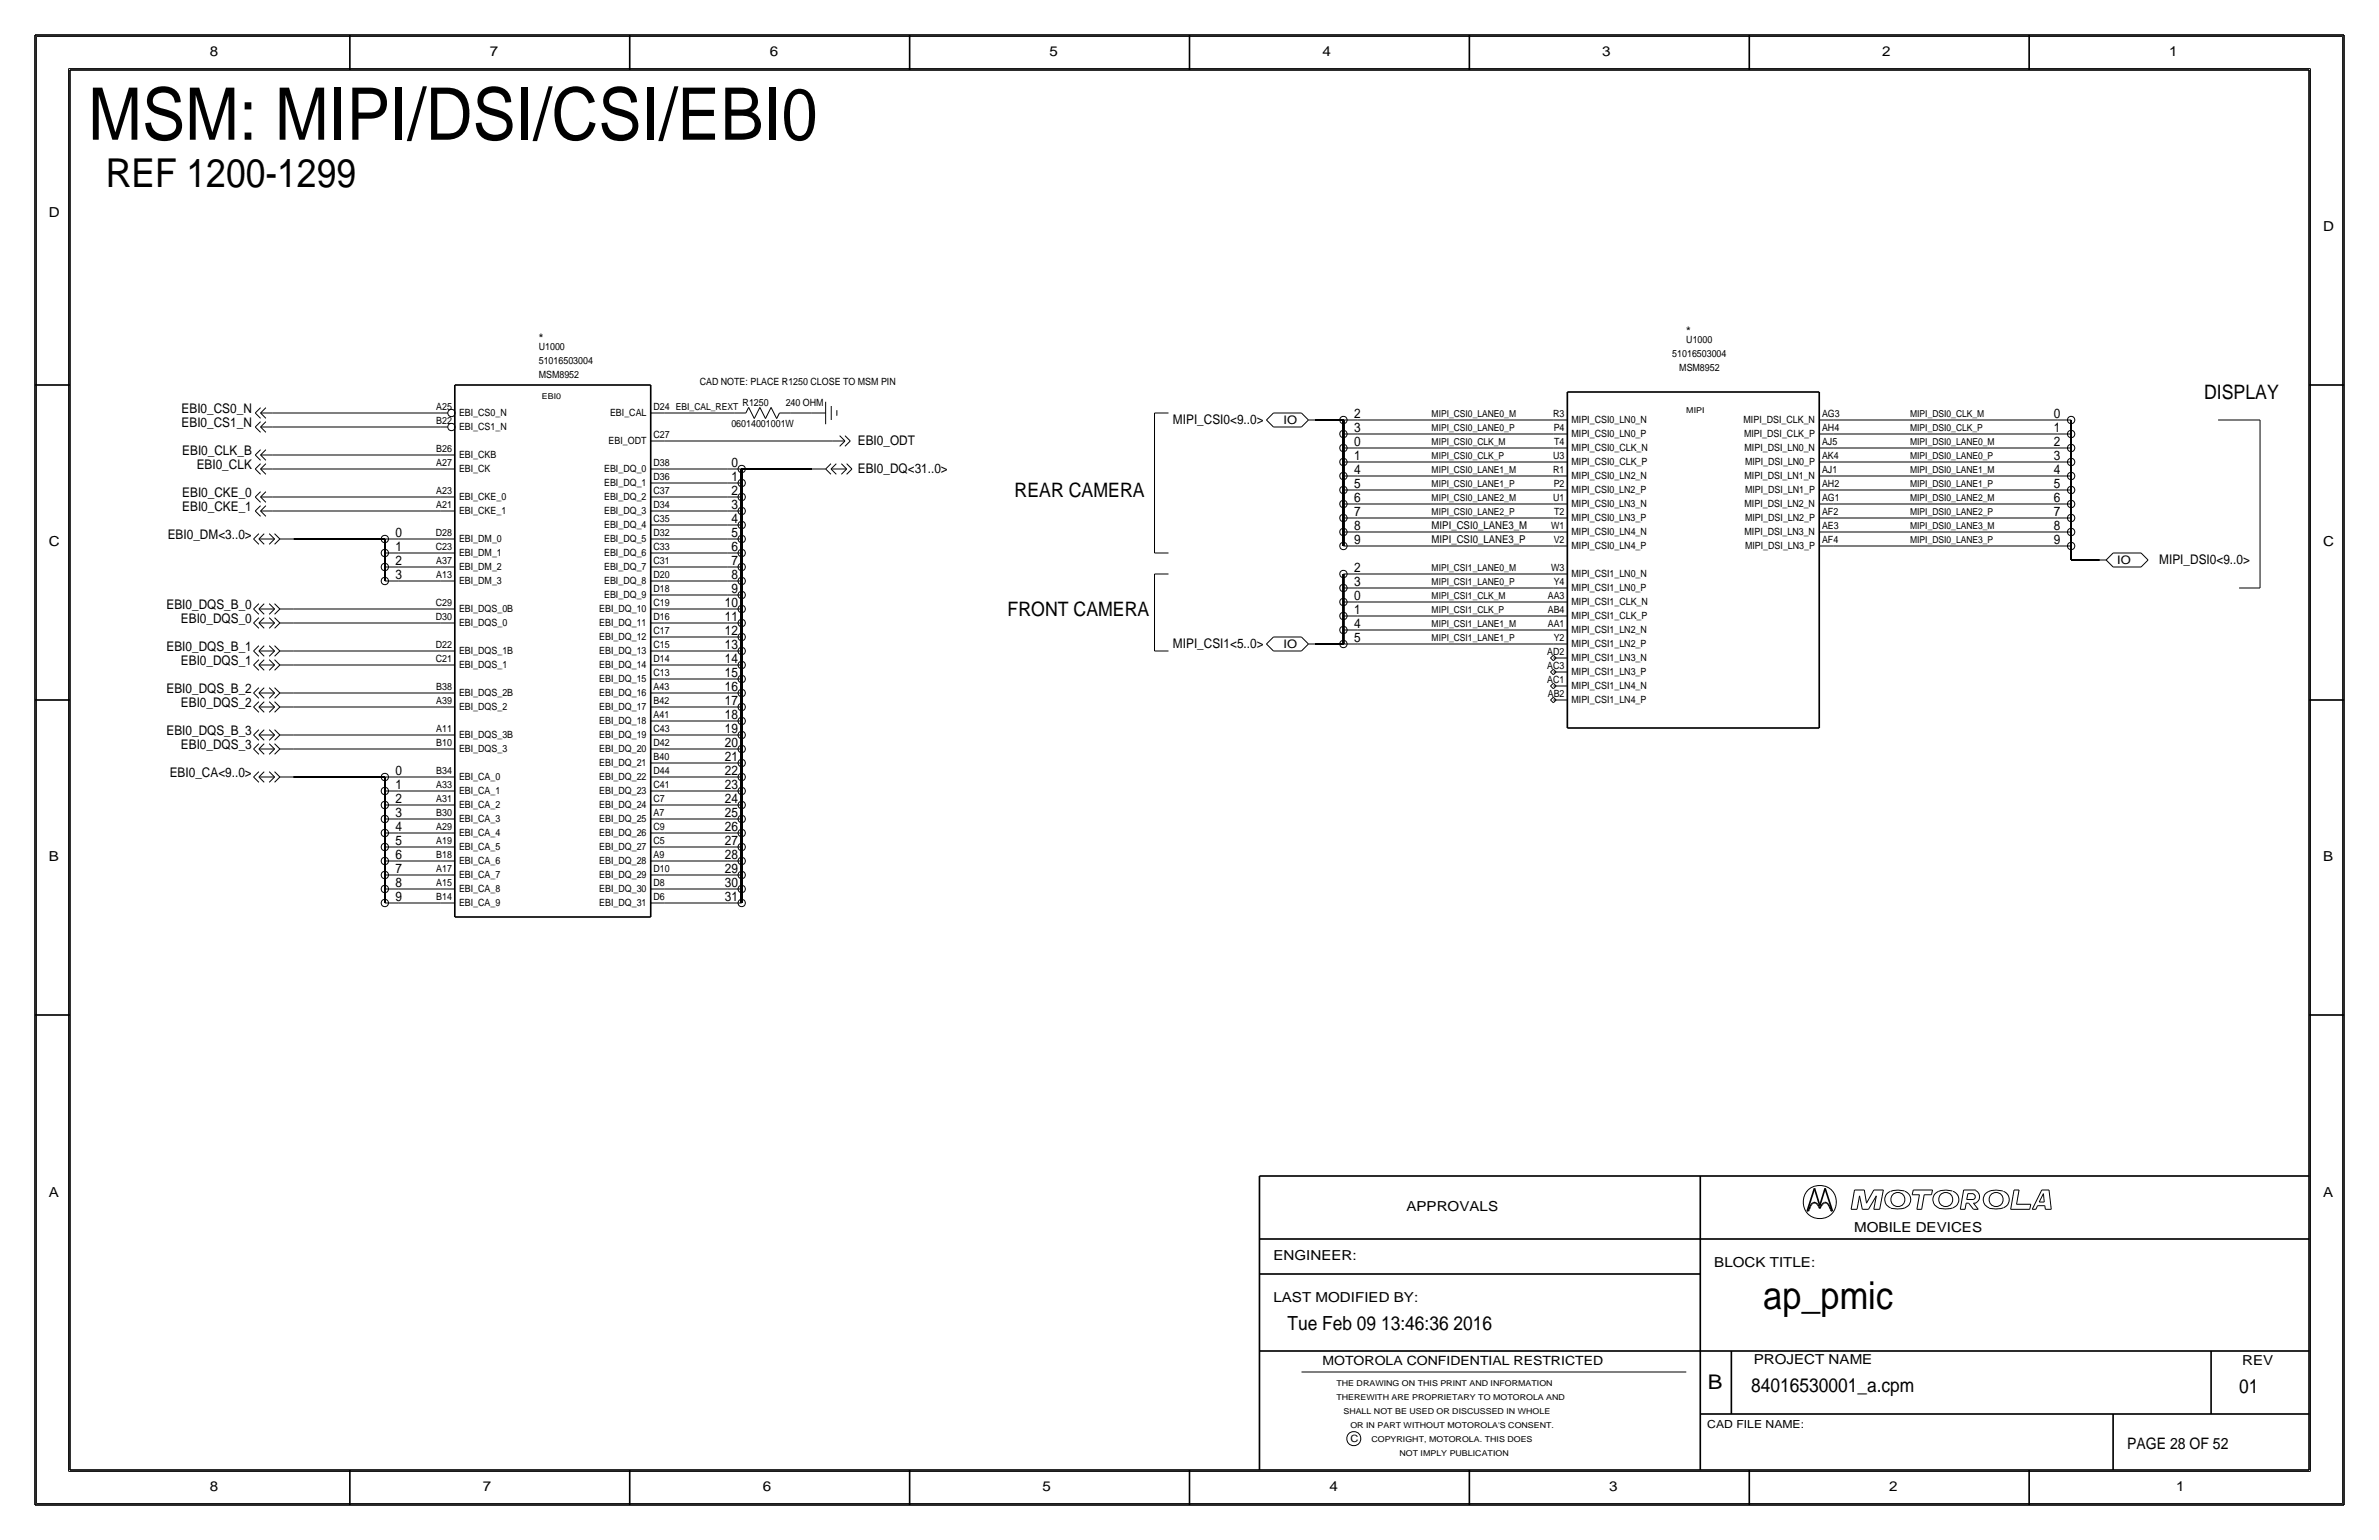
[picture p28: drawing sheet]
<svg xmlns="http://www.w3.org/2000/svg" width="432mm" height="279mm" viewBox="0 0 432 279" stroke-linecap="round" stroke-linejoin="round" font-family="sans-serif">
<defs><g id="words">
<text font-size="13.2" x="16" y="25.3">MSM: MIPI/DSI/CSI/EBI0</text>
<text font-size="7.2" x="19.2" y="34">REF 1200-1299</text>
<text font-size="7" x="320" y="237.5">ap_pmic</text>
<text font-size="3.7" x="310" y="252.1">B</text>
<g font-size="3.6">
<text x="400" y="72.4">DISPLAY</text>
<text x="184.2" y="90.2">REAR CAMERA</text>
<text x="182.9" y="111.8">FRONT CAMERA</text>
</g>
<g font-size="3.5">
<text x="233.7" y="241.3">Tue Feb 09 13:46:36 2016</text>
<text x="317.9" y="252.6">84016530001_a.cpm</text>
<text x="406.4" y="252.7">01</text>
</g>
<text font-size="2.9" x="386.1" y="262.9">PAGE 28 OF 52</text>
<g font-size="2.5">
<text x="38.1" y="10.2">8</text>
<text x="88.9" y="10.2">7</text>
<text x="139.7" y="10.2">6</text>
<text x="190.5" y="10.2">5</text>
<text x="240" y="10.2">4</text>
<text x="290.8" y="10.2">3</text>
<text x="341.6" y="10.2">2</text>
<text x="393.7" y="10.2">1</text>
<text x="8.9" y="39.4">D</text>
<text x="421.6" y="41.9">D</text>
<text x="8.9" y="99.1">C</text>
<text x="421.6" y="99.1">C</text>
<text x="8.9" y="156.2">B</text>
<text x="421.6" y="156.2">B</text>
<text x="8.9" y="217.2">A</text>
<text x="255.3" y="219.7">APPROVALS</text>
<text x="421.6" y="217.2">A</text>
<text x="336.5" y="223.5">MOBILE DEVICES</text>
<text x="231.1" y="228.6">ENGINEER:</text>
<text x="311.1" y="229.9">BLOCK TITLE:</text>
<text x="231.1" y="236.2">LAST MODIFIED BY:</text>
<text x="318.3" y="247.5">PROJECT NAME</text>
<text x="407" y="247.6">REV</text>
<text x="38.1" y="270.5">8</text>
<text x="87.6" y="270.5">7</text>
<text x="138.4" y="270.5">6</text>
<text x="189.2" y="270.5">5</text>
<text x="241.3" y="270.5">4</text>
<text x="292.1" y="270.5">3</text>
<text x="342.9" y="270.5">2</text>
<text x="395" y="270.5">1</text>
</g>
<g font-size="2.4">
<text x="97.8" y="62.2">*</text>
<text x="306.1" y="61">*</text>
<text x="33" y="77.5">EBI0_CS1_N</text>
<text x="33" y="74.9">EBI0_CS0_N</text>
<text x="212.9" y="77">MIPI_CSI0&lt;9..0&gt;</text>
<text x="245.8" y="75.8">2</text>
<text x="372.8" y="75.8">0</text>
<text x="33.1" y="82.6">EBI0_CLK_B</text>
<text x="155.7" y="80.8">EBI0_ODT</text>
<text x="245.8" y="83.4">1</text>
<text x="245.8" y="78.3">3</text>
<text x="245.8" y="80.9">0</text>
<text x="372.8" y="78.3">1</text>
<text x="372.8" y="80.9">2</text>
<text x="372.8" y="83.4">3</text>
<text x="35.7" y="85.1">EBI0_CLK</text>
<text x="132.8" y="89.8">2</text>
<text x="132.8" y="87.2">1</text>
<text x="132.8" y="84.7">0</text>
<text x="155.7" y="85.9">EBI0_DQ&lt;31..0&gt;</text>
<text x="245.8" y="88.5">5</text>
<text x="245.8" y="85.9">4</text>
<text x="372.8" y="86">4</text>
<text x="372.8" y="88.5">5</text>
<text x="33.1" y="90.2">EBI0_CKE_0</text>
<text x="33.1" y="92.7">EBI0_CKE_1</text>
<text x="132.8" y="94.8">4</text>
<text x="132.8" y="92.3">3</text>
<text x="245.8" y="93.6">7</text>
<text x="245.8" y="91">6</text>
<text x="372.8" y="93.6">7</text>
<text x="372.8" y="91">6</text>
<text x="30.5" y="97.8">EBI0_DM&lt;3..0&gt;</text>
<text x="71.8" y="97.4">0</text>
<text x="71.8" y="99.9">1</text>
<text x="132.8" y="99.9">6</text>
<text x="132.8" y="97.4">5</text>
<text x="245.8" y="96.1">8</text>
<text x="245.8" y="98.7">9</text>
<text x="372.8" y="96.1">8</text>
<text x="372.8" y="98.7">9</text>
<text x="71.8" y="105">3</text>
<text x="71.8" y="102.5">2</text>
<text x="132.8" y="107.5">9</text>
<text x="132.8" y="105">8</text>
<text x="132.8" y="102.5">7</text>
<text x="245.8" y="106.3">3</text>
<text x="245.8" y="103.7">2</text>
<text x="391.9" y="102.4">MIPI_DSI0&lt;9..0&gt;</text>
<text x="30.2" y="110.5">EBI0_DQS_B_0</text>
<text x="32.8" y="113">EBI0_DQS_0</text>
<text x="131.6" y="112.6">11</text>
<text x="131.6" y="110.1">10</text>
<text x="245.8" y="113.9">4</text>
<text x="245.8" y="111.4">1</text>
<text x="245.8" y="108.8">0</text>
<text x="30.2" y="118.1">EBI0_DQS_B_1</text>
<text x="131.6" y="117.7">13</text>
<text x="131.6" y="115.2">12</text>
<text x="212.9" y="117.6">MIPI_CSI1&lt;5..0&gt;</text>
<text x="245.8" y="116.4">5</text>
<text x="30.2" y="125.7">EBI0_DQS_B_2</text>
<text x="32.8" y="120.7">EBI0_DQS_1</text>
<text x="131.6" y="122.8">15</text>
<text x="131.6" y="125.3">16</text>
<text x="131.6" y="120.2">14</text>
<text x="32.8" y="128.3">EBI0_DQS_2</text>
<text x="131.6" y="130.4">18</text>
<text x="131.6" y="127.9">17</text>
<text x="30.2" y="133.3">EBI0_DQS_B_3</text>
<text x="32.8" y="135.9">EBI0_DQS_3</text>
<text x="131.6" y="135.5">20</text>
<text x="131.6" y="132.9">19</text>
<text x="30.8" y="141">EBI0_CA&lt;9..0&gt;</text>
<text x="71.8" y="143.1">1</text>
<text x="71.8" y="140.6">0</text>
<text x="131.6" y="143.1">23</text>
<text x="131.6" y="140.6">22</text>
<text x="131.6" y="138">21</text>
<text x="71.8" y="148.2">3</text>
<text x="71.8" y="145.6">2</text>
<text x="131.6" y="148.2">25</text>
<text x="131.6" y="145.6">24</text>
<text x="71.8" y="155.8">6</text>
<text x="71.8" y="153.3">5</text>
<text x="71.8" y="150.7">4</text>
<text x="131.6" y="155.8">28</text>
<text x="131.6" y="153.3">27</text>
<text x="131.6" y="150.7">26</text>
<text x="71.8" y="160.9">8</text>
<text x="71.8" y="158.3">7</text>
<text x="131.6" y="160.9">30</text>
<text x="131.6" y="158.3">29</text>
<text x="71.8" y="163.4">9</text>
<text x="131.6" y="163.4">31</text>
</g>
<text font-size="2.3" x="240" y="247.6">MOTOROLA CONFIDENTIAL RESTRICTED</text>
<g font-size="2.1">
<text x="233" y="76.9">IO</text>
<text x="384.3" y="102.3">IO</text>
<text x="233" y="117.6">IO</text>
</g>
<g font-size="2">
<text x="259.8" y="96">MIPI_CSI0_LANE3_M</text>
<text x="259.8" y="98.6">MIPI_CSI0_LANE3_P</text>
<text x="309.9" y="259.1">CAD FILE NAME:</text>
</g>
<g font-size="1.8">
<text x="97.8" y="63.5">U1000</text>
<text x="303.5" y="64.8">51016503004</text>
<text x="306.1" y="62.2">U1000</text>
<text x="97.8" y="66">51016503004</text>
<text x="97.8" y="68.6">MSM8952</text>
<text x="127" y="69.8">CAD NOTE: PLACE R1250 CLOSE TO MSM PIN</text>
<text x="304.8" y="67.3">MSM8952</text>
<text x="79.2" y="76.9">B22</text>
<text x="79.2" y="74.4">A25</text>
<text x="83.3" y="75.5">EBI_CS0_N</text>
<text x="110.7" y="75.5">EBI_CAL</text>
<text x="118.6" y="74.4">D24 EBI_CAL_REXT</text>
<text x="132.7" y="77.5">06014001001W</text>
<text x="134.8" y="73.7">R1250</text>
<text x="142.6" y="73.7">240 OHM</text>
<text x="281.9" y="75.7">R3</text>
<text x="285.2" y="76.8">MIPI_CSI0_LN0_N</text>
<text x="316.5" y="76.8">MIPI_DSI_CLK_N</text>
<text x="330.7" y="75.7">AG3</text>
<text x="79.2" y="82">B26</text>
<text x="83.3" y="83.2">EBI_CKB</text>
<text x="83.3" y="78.1">EBI_CS1_N</text>
<text x="110.5" y="80.6">EBI_ODT</text>
<text x="118.6" y="79.5">C27</text>
<text x="281.9" y="83.3">U3</text>
<text x="282" y="78.2">P4</text>
<text x="282.1" y="80.7">T4</text>
<text x="285.2" y="81.9">MIPI_CSI0_CLK_N</text>
<text x="285.2" y="79.4">MIPI_CSI0_LN0_P</text>
<text x="316.6" y="79.3">MIPI_DSI_CLK_P</text>
<text x="316.6" y="81.9">MIPI_DSI_LN0_N</text>
<text x="330.7" y="83.3">AK4</text>
<text x="330.7" y="80.7">AJ5</text>
<text x="330.7" y="78.2">AH4</text>
<text x="79.2" y="89.6">A23</text>
<text x="79.2" y="84.6">A27</text>
<text x="83.3" y="85.7">EBI_CK</text>
<text x="109.7" y="85.7">EBI_DQ_0</text>
<text x="109.7" y="88.2">EBI_DQ_1</text>
<text x="118.6" y="89.6">C37</text>
<text x="118.6" y="87.1">D36</text>
<text x="118.6" y="84.6">D38</text>
<text x="281.9" y="85.8">R1</text>
<text x="282" y="88.4">P2</text>
<text x="285.2" y="89.5">MIPI_CSI0_LN2_P</text>
<text x="285.2" y="84.4">MIPI_CSI0_CLK_P</text>
<text x="285.2" y="87">MIPI_CSI0_LN2_N</text>
<text x="316.6" y="87">MIPI_DSI_LN1_N</text>
<text x="316.7" y="84.4">MIPI_DSI_LN0_P</text>
<text x="316.7" y="89.5">MIPI_DSI_LN1_P</text>
<text x="330.7" y="88.4">AH2</text>
<text x="330.7" y="85.8">AJ1</text>
<text x="79.2" y="92.2">A21</text>
<text x="83.3" y="93.3">EBI_CKE_1</text>
<text x="83.3" y="90.8">EBI_CKE_0</text>
<text x="109.7" y="90.8">EBI_DQ_2</text>
<text x="109.7" y="95.9">EBI_DQ_4</text>
<text x="109.7" y="93.3">EBI_DQ_3</text>
<text x="118.6" y="94.7">C35</text>
<text x="118.6" y="92.2">D34</text>
<text x="281.6" y="96">W1</text>
<text x="281.9" y="90.9">U1</text>
<text x="282.1" y="93.4">T2</text>
<text x="285.2" y="94.6">MIPI_CSI0_LN3_P</text>
<text x="285.2" y="92">MIPI_CSI0_LN3_N</text>
<text x="316.6" y="92.1">MIPI_DSI_LN2_N</text>
<text x="316.7" y="94.6">MIPI_DSI_LN2_P</text>
<text x="330.7" y="96">AE3</text>
<text x="330.7" y="93.4">AF2</text>
<text x="330.7" y="90.9">AG1</text>
<text x="79.1" y="99.8">C23</text>
<text x="79.1" y="97.3">D28</text>
<text x="83.3" y="100.9">EBI_DM_1</text>
<text x="83.3" y="98.4">EBI_DM_0</text>
<text x="109.7" y="100.9">EBI_DQ_6</text>
<text x="109.7" y="98.4">EBI_DQ_5</text>
<text x="118.6" y="99.8">C33</text>
<text x="118.6" y="97.3">D32</text>
<text x="282" y="98.5">V2</text>
<text x="285.2" y="99.7">MIPI_CSI0_LN4_P</text>
<text x="285.2" y="97.1">MIPI_CSI0_LN4_N</text>
<text x="316.6" y="97.1">MIPI_DSI_LN3_N</text>
<text x="316.7" y="99.7">MIPI_DSI_LN3_P</text>
<text x="330.7" y="98.5">AF4</text>
<text x="79.2" y="104.9">A13</text>
<text x="79.2" y="102.3">A37</text>
<text x="83.3" y="106">EBI_DM_3</text>
<text x="83.3" y="103.5">EBI_DM_2</text>
<text x="109.7" y="106">EBI_DQ_8</text>
<text x="109.7" y="103.5">EBI_DQ_7</text>
<text x="118.6" y="107.4">D18</text>
<text x="118.6" y="104.9">D20</text>
<text x="118.6" y="102.3">C31</text>
<text x="281.6" y="103.6">W3</text>
<text x="282" y="106.1">Y4</text>
<text x="285.2" y="107.3">MIPI_CSI1_LN0_P</text>
<text x="285.2" y="104.7">MIPI_CSI1_LN0_N</text>
<text x="79.1" y="110">C29</text>
<text x="79.1" y="112.5">D30</text>
<text x="83.3" y="111.1">EBI_DQS_0B</text>
<text x="83.3" y="113.6">EBI_DQS_0</text>
<text x="108.8" y="111.1">EBI_DQ_10</text>
<text x="108.8" y="113.6">EBI_DQ_11</text>
<text x="109.7" y="108.6">EBI_DQ_9</text>
<text x="118.6" y="112.5">D16</text>
<text x="118.6" y="110">C19</text>
<text x="280.9" y="113.8">AA1</text>
<text x="280.9" y="111.2">AB4</text>
<text x="280.9" y="108.7">AA3</text>
<text x="285.2" y="112.4">MIPI_CSI1_CLK_P</text>
<text x="285.2" y="109.8">MIPI_CSI1_CLK_N</text>
<text x="79.1" y="117.6">D22</text>
<text x="83.3" y="118.7">EBI_DQS_1B</text>
<text x="108.8" y="116.2">EBI_DQ_12</text>
<text x="108.8" y="118.7">EBI_DQ_13</text>
<text x="118.6" y="117.6">C15</text>
<text x="118.6" y="115.1">C17</text>
<text x="280.8" y="118.8">AD2</text>
<text x="282" y="116.3">Y2</text>
<text x="285.2" y="117.4">MIPI_CSI1_LN2_P</text>
<text x="285.2" y="120">MIPI_CSI1_LN3_N</text>
<text x="285.2" y="114.9">MIPI_CSI1_LN2_N</text>
<text x="79.1" y="120.1">C21</text>
<text x="79.2" y="125.2">B38</text>
<text x="83.3" y="121.3">EBI_DQS_1</text>
<text x="108.8" y="121.3">EBI_DQ_14</text>
<text x="108.8" y="123.8">EBI_DQ_15</text>
<text x="118.6" y="125.2">A43</text>
<text x="118.6" y="122.7">C13</text>
<text x="118.6" y="120.1">D14</text>
<text x="280.8" y="123.9">AC1</text>
<text x="280.8" y="121.4">AC3</text>
<text x="285.2" y="122.5">MIPI_CSI1_LN3_P</text>
<text x="285.2" y="125.1">MIPI_CSI1_LN4_N</text>
<text x="79.2" y="127.8">A39</text>
<text x="83.3" y="126.3">EBI_DQS_2B</text>
<text x="83.3" y="128.9">EBI_DQS_2</text>
<text x="108.8" y="126.3">EBI_DQ_16</text>
<text x="108.8" y="128.9">EBI_DQ_17</text>
<text x="108.8" y="131.4">EBI_DQ_18</text>
<text x="118.6" y="130.3">A41</text>
<text x="118.6" y="127.8">B42</text>
<text x="280.9" y="126.5">AB2</text>
<text x="285.2" y="127.6">MIPI_CSI1_LN4_P</text>
<text x="79.2" y="132.8">A11</text>
<text x="79.2" y="135.4">B10</text>
<text x="83.3" y="134">EBI_DQS_3B</text>
<text x="83.3" y="136.5">EBI_DQS_3</text>
<text x="108.8" y="136.5">EBI_DQ_20</text>
<text x="108.8" y="134">EBI_DQ_19</text>
<text x="118.6" y="137.9">B40</text>
<text x="118.6" y="135.4">D42</text>
<text x="118.6" y="132.8">C43</text>
<text x="79.2" y="143">A33</text>
<text x="79.2" y="140.4">B34</text>
<text x="83.3" y="141.6">EBI_CA_0</text>
<text x="108.8" y="139">EBI_DQ_21</text>
<text x="108.8" y="141.6">EBI_DQ_22</text>
<text x="118.6" y="143">C41</text>
<text x="118.6" y="140.5">D44</text>
<text x="79.2" y="148.1">B30</text>
<text x="79.2" y="145.5">A31</text>
<text x="83.3" y="149.2">EBI_CA_3</text>
<text x="83.3" y="146.7">EBI_CA_2</text>
<text x="83.3" y="144.1">EBI_CA_1</text>
<text x="108.8" y="149.2">EBI_DQ_25</text>
<text x="108.8" y="146.7">EBI_DQ_24</text>
<text x="108.8" y="144.1">EBI_DQ_23</text>
<text x="118.6" y="148.1">A7</text>
<text x="118.6" y="145.5">C7</text>
<text x="79.2" y="155.7">B18</text>
<text x="79.2" y="153.1">A19</text>
<text x="79.2" y="150.6">A29</text>
<text x="83.3" y="154.3">EBI_CA_5</text>
<text x="83.3" y="151.7">EBI_CA_4</text>
<text x="108.8" y="154.3">EBI_DQ_27</text>
<text x="108.8" y="151.7">EBI_DQ_26</text>
<text x="118.6" y="155.7">A9</text>
<text x="118.6" y="153.2">C5</text>
<text x="118.6" y="150.6">C9</text>
<text x="79.2" y="160.8">A15</text>
<text x="79.2" y="158.2">A17</text>
<text x="83.3" y="159.4">EBI_CA_7</text>
<text x="83.3" y="161.9">EBI_CA_8</text>
<text x="83.3" y="156.8">EBI_CA_6</text>
<text x="108.8" y="159.4">EBI_DQ_29</text>
<text x="108.8" y="161.9">EBI_DQ_30</text>
<text x="108.8" y="156.8">EBI_DQ_28</text>
<text x="118.6" y="160.8">D8</text>
<text x="118.6" y="158.2">D10</text>
<text x="79.2" y="163.3">B14</text>
<text x="83.3" y="164.4">EBI_CA_9</text>
<text x="108.8" y="164.4">EBI_DQ_31</text>
<text x="118.6" y="163.3">D6</text>
<text x="245.1" y="261.6">C</text>
</g>
<g font-size="1.7">
<text x="259.8" y="75.7">MIPI_CSI0_LANE0_M</text>
<text x="346.7" y="75.7">MIPI_DSI0_CLK_M</text>
<text x="259.8" y="80.8">MIPI_CSI0_CLK_M</text>
<text x="259.8" y="78.2">MIPI_CSI0_LANE0_P</text>
<text x="259.8" y="83.3">MIPI_CSI0_CLK_P</text>
<text x="346.7" y="78.2">MIPI_DSI0_CLK_P</text>
<text x="346.7" y="80.8">MIPI_DSI0_LANE0_M</text>
<text x="346.7" y="83.3">MIPI_DSI0_LANE0_P</text>
<text x="259.8" y="88.4">MIPI_CSI0_LANE1_P</text>
<text x="259.8" y="85.9">MIPI_CSI0_LANE1_M</text>
<text x="346.7" y="85.9">MIPI_DSI0_LANE1_M</text>
<text x="346.7" y="88.4">MIPI_DSI0_LANE1_P</text>
<text x="259.8" y="90.9">MIPI_CSI0_LANE2_M</text>
<text x="259.8" y="93.5">MIPI_CSI0_LANE2_P</text>
<text x="346.7" y="93.5">MIPI_DSI0_LANE2_P</text>
<text x="346.7" y="90.9">MIPI_DSI0_LANE2_M</text>
<text x="346.7" y="96">MIPI_DSI0_LANE3_M</text>
<text x="346.7" y="98.6">MIPI_DSI0_LANE3_P</text>
<text x="259.8" y="106.2">MIPI_CSI1_LANE0_P</text>
<text x="259.8" y="103.6">MIPI_CSI1_LANE0_M</text>
<text x="259.8" y="113.8">MIPI_CSI1_LANE1_M</text>
<text x="259.8" y="108.7">MIPI_CSI1_CLK_M</text>
<text x="259.8" y="111.3">MIPI_CSI1_CLK_P</text>
<text x="259.8" y="116.3">MIPI_CSI1_LANE1_P</text>
</g>
<g font-size="1.5">
<text x="98.3" y="72.4">EBI0</text>
<text x="306.1" y="74.9">MIPI</text>
<text x="242.6" y="251.5">THE DRAWING ON THIS PRINT AND INFORMATION</text>
<text x="242.6" y="254">THEREWITH ARE PROPRIETARY TO MOTOROLA AND</text>
<text x="243.8" y="256.5">SHALL NOT BE USED OR DISCUSSED IN WHOLE</text>
<text x="245.1" y="259.1">OR IN PART WITHOUT MOTOROLA'S CONSENT.</text>
<text x="248.9" y="261.6">COPYRIGHT, MOTOROLA. THIS DOES</text>
<text x="254" y="264.2">NOT IMPLY PUBLICATION</text>
</g>
</g></defs>
<!-- layer: Nets -->
<g fill="none" stroke="#000" stroke-width=".3">
<path d="M238.8 76.2h5zM243.8 76.2v2.5zM243.8 78.7v2.6zM375.9 76.2v2.5zM375.9 78.7v2.6zM53.3 97.8h16.5zM69.8 97.8v2.5zM134.6 85.1h12.7zM134.6 85.1v2.5zM134.6 87.6v2.6zM134.6 90.2v2.5zM134.6 92.7v2.5z"/>
<path d="M134.6 95.3v2.5zM134.6 97.8v2.5zM243.8 81.3v2.5zM243.8 83.8v2.6zM243.8 86.4v2.5zM243.8 88.9v2.5zM243.8 96.5v2.6zM243.8 91.4v2.6zM243.8 94v2.5zM375.9 81.3v2.5zM375.9 83.8v2.6zM375.9 86.4v2.5z"/>
<path d="M375.9 88.9v2.5zM375.9 91.4v2.6zM375.9 94v2.5zM375.9 96.5v2.6zM375.9 99.1v2.5zM69.8 102.9v2.5zM69.8 100.3v2.6zM134.6 100.3v2.6zM134.6 102.9v2.5zM134.6 105.4v2.5zM134.6 107.9v2.6zM134.6 110.5v2.5z"/>
<path d="M134.6 113v2.6zM134.6 115.6v2.5zM134.6 118.1v2.6zM238.8 116.8h5zM243.8 104.1v2.6zM243.8 106.7v2.5zM243.8 109.2v2.6zM243.8 111.8v2.5zM243.8 114.3v2.5zM375.9 101.6h5.1zM134.6 120.6v2.6zM134.6 123.2v2.5z"/>
<path d="M134.6 125.7v2.6zM134.6 128.3v2.5zM134.6 130.8v2.5zM134.6 133.3v2.6zM134.6 135.9v2.5zM134.6 138.4v2.6zM53.3 141h16.5zM69.8 141v2.5zM69.8 143.5v2.5zM69.8 146v2.6zM69.8 148.6v2.5zM69.8 151.1v2.6z"/>
<path d="M69.8 153.7v2.5zM69.8 156.2v2.6zM69.8 158.7v2.6zM134.6 141v2.5zM134.6 143.5v2.5zM134.6 146v2.6zM134.6 148.6v2.5zM134.6 151.1v2.6zM134.6 153.7v2.5zM134.6 156.2v2.6zM134.6 158.7v2.6zM69.8 161.3v2.5z"/>
<path d="M134.6 161.3v2.5z"/>
</g>
<g fill="none" stroke="#000" stroke-width=".18">
<path d="M49.5 77.5h30.5zM49.5 74.9h30.5zM120.6 74.9h12.7zM143.5 74.9h3.8zM209.5 74.9h2.6zM209.5 74.9v25.4zM246.4 78.7h35.5zM246.4 76.2h35.5zM332.7 78.7h40.7zM332.7 76.2h40.7zM402.6 76.2h7.6zM410.2 76.2v30.5z"/>
<path d="M49.5 82.5h30.5zM49.5 92.7h30.5zM49.5 85.1h30.5zM49.5 90.2h30.5zM72.4 97.8h7.6zM120.6 90.2h11.5zM120.6 80h30.5zM120.6 85.1h11.5zM120.6 92.7h11.5zM120.6 95.2h11.5zM120.6 87.6h11.5zM120.6 97.8h11.5z"/>
<path d="M246.4 94h35.5zM246.4 96.5h35.5zM246.4 99.1h35.5zM246.4 81.3h35.5zM246.4 86.4h35.5zM246.4 88.9h35.5zM246.4 91.4h35.5zM246.4 83.8h35.5zM332.7 96.5h40.7zM332.7 91.4h40.7zM332.7 94h40.7zM332.7 88.9h40.7z"/>
<path d="M332.7 81.3h40.7zM332.7 86.4h40.7zM332.7 99.1h40.7zM332.7 83.8h40.7zM53.3 118.1h26.7zM53.3 110.5h26.7zM53.3 113h26.7zM72.4 105.4h7.6zM72.4 102.9h7.6zM72.4 100.3h7.6zM120.6 113h11.5zM120.6 118.1h11.5z"/>
<path d="M120.6 110.5h11.5zM120.6 107.9h11.5zM120.6 105.4h11.5zM120.6 102.9h11.5zM120.6 115.6h11.5zM120.6 100.3h11.5zM209.5 104.1h2.6zM209.5 104.1v14zM209.5 118.1h2.6zM209.5 100.3h2.6zM246.4 111.8h35.5zM246.4 116.8h35.5z"/>
<path d="M246.4 104.1h35.5zM246.4 106.7h35.5zM246.4 109.2h35.5zM246.4 114.3h35.5zM406.4 106.7h3.8zM53.3 133.3h26.7zM53.3 135.9h26.7zM53.3 125.7h26.7zM53.3 128.3h26.7zM53.3 120.7h26.7zM120.6 120.7h11.5zM120.6 123.2h11.5z"/>
<path d="M120.6 125.7h11.5zM120.6 128.3h11.5zM120.6 130.8h11.5zM120.6 138.4h11.5zM120.6 135.9h11.5zM120.6 133.3h11.5zM72.4 158.8h7.6zM72.4 153.7h7.6zM72.4 156.2h7.6zM72.4 151.1h7.6zM72.4 148.6h7.6zM72.4 146h7.6z"/>
<path d="M72.4 143.5h7.6zM72.4 141h7.6zM120.6 158.8h11.5zM120.6 153.7h11.5zM120.6 156.2h11.5zM120.6 151.1h11.5zM120.6 148.6h11.5zM120.6 146h11.5zM120.6 143.5h11.5zM120.6 141h11.5zM72.4 163.8h7.6zM72.4 161.3h7.6z"/>
<path d="M120.6 161.3h11.5zM120.6 163.8h11.5z"/>
</g>
<!-- layer: Components -->
<g fill="none" stroke="#000" stroke-width=".18">
<path d="M46.3 74.9l1 1zM46.3 77.5l1 .9zM46.3 74.9l1-.9zM46.3 77.5l1-1zM47.3 74.9h2.2zM47.3 74.9l1-.9zM47.3 77.5h2.2zM47.3 77.5l1-1zM47.3 74.9l1 1zM47.3 77.5l1 .9zM80 74.9h1.3zM80 77.5h1.3z"/>
<path d="M118.1 74.9h2.5zM133.3 74.9h2.1zM135.9 73.9l-.5 1zM135.9 73.9l1 2zM137.9 73.9l-1 2zM137.9 73.9l1 2zM140 73.9l-1.1 2zM140 73.9l1 2zM141.5 74.9l-.5 1zM141.5 74.9h2zM147.3 74.9h2.6zM149.9 72.9v4.1z"/>
<path d="M150.9 73.7v2.5zM151.9 74.4v1zM152.4 79l1 1zM153.4 79l.9 1zM229.9 76.2l1.2 1.3zM231.1 77.5h5.1zM231.1 74.9h5.1zM231.1 74.9l-1.2 1.3zM236.2 74.9l1.3 1.3zM237.5 76.2h1.3zM237.5 76.2l-1.3 1.3zM243.8 76.2h2.6z"/>
<path d="M243.8 78.7h2.6zM281.9 76.2h2.6zM281.9 78.7h2.6zM330.2 76.2h2.5zM330.2 78.7h2.5zM373.4 76.2h2.5zM373.4 78.7h2.5zM46 97.8l1 1zM46 97.8l1-1zM46.3 82.5l1 1zM46.3 85.1l1 1zM46.3 90.2l1 .9z"/>
<path d="M46.3 92.7l1 1zM46.3 82.5l1-.9zM46.3 85.1l1-1zM46.3 90.2l1-1zM46.3 92.7l1-1zM47 97.8l1-1zM47 97.8l1 1zM47 97.8h2.8zM47.3 82.5h2.2zM47.3 82.5l1-.9zM47.3 85.1h2.2zM47.3 85.1l1-1z"/>
<path d="M47.3 90.2h2.2zM47.3 90.2l1-1zM47.3 92.7h2.2zM47.3 92.7l1-1zM47.3 82.5l1 1zM47.3 85.1l1 1zM47.3 90.2l1 .9zM47.3 92.7l1 1zM48.9 98.8l.9-1zM48.9 96.8l.9 1zM49.8 96.8l1 1zM49.8 98.8l1-1z"/>
<path d="M50.8 97.8h2.5zM69.8 97.8h2.6zM80 82.5h2.6zM80 97.8h2.6zM80 85.1h2.6zM80 92.7h2.6zM80 90.2h2.6zM118.1 92.7h2.5zM118.1 95.2h2.5zM118.1 90.2h2.5zM118.1 87.6h2.5zM118.1 85.1h2.5z"/>
<path d="M118.1 97.8h2.5zM118.1 80h2.5zM132.1 90.2h2.5zM132.1 87.6h2.5zM132.1 85.1h2.5zM132.1 95.2h2.5zM132.1 92.7h2.5zM132.1 97.8h2.5zM147.3 85.1h2.6zM149.9 85.1l.9 1zM149.9 85.1l.9-1zM150.8 85.1l1 1z"/>
<path d="M150.8 85.1l1-1zM150.8 85.1h2.9zM151.1 80h2.3zM152.4 81l1-1zM152.7 86.1l1-1zM152.7 84.1l1 1zM153.4 81l.9-1zM153.7 84.1l.9 1zM153.7 86.1l.9-1zM243.8 96.5h2.6zM243.8 99.1h2.6zM243.8 91.4h2.6z"/>
<path d="M243.8 94h2.6zM243.8 88.9h2.6zM243.8 86.4h2.6zM243.8 81.3h2.6zM243.8 83.8h2.6zM281.9 86.4h2.6zM281.9 88.9h2.6zM281.9 94h2.6zM281.9 91.4h2.6zM281.9 96.5h2.6zM281.9 99.1h2.6zM281.9 81.3h2.6z"/>
<path d="M281.9 83.8h2.6zM330.2 81.3h2.5zM330.2 83.8h2.5zM330.2 86.4h2.5zM330.2 88.9h2.5zM330.2 91.4h2.5zM330.2 94h2.5zM330.2 96.5h2.5zM330.2 99.1h2.5zM373.4 99.1h2.5zM373.4 94h2.5zM373.4 91.4h2.5z"/>
<path d="M373.4 96.5h2.5zM373.4 86.4h2.5zM373.4 83.8h2.5zM373.4 81.3h2.5zM373.4 88.9h2.5zM46 118.1l1 1zM46 113l1 1zM46 110.5l1 1zM46 118.1l1-1zM46 113l1-.9zM46 110.5l1-1zM47 118.1l1-1z"/>
<path d="M47 113l1-.9zM47 110.5l1-1zM47 118.1l1 1zM47 113l1 1zM47 110.5l1 1zM47 118.1h2.8zM47 113h2.8zM47 110.5h2.8zM48.9 119.1l.9-1zM48.9 114l.9-1zM48.9 111.5l.9-1zM48.9 119.7l.9 1z"/>
<path d="M48.9 117.1l.9 1zM48.9 112.1l.9 .9zM48.9 109.5l.9 1zM49.8 119.7l1 1zM49.8 117.1l1 1zM49.8 112.1l1 .9zM49.8 109.5l1 1zM49.8 119.1l1-1zM49.8 114l1-1zM49.8 111.5l1-1zM50.8 118.1h2.5zM50.8 113h2.5z"/>
<path d="M50.8 110.5h2.5zM69.8 105.4h2.6zM69.8 102.9h2.6zM69.8 100.3h2.6zM80 110.5h2.6zM80 113h2.6zM80 118.1h2.6zM80 105.4h2.6zM80 102.9h2.6zM80 100.3h2.6zM118.1 110.5h2.5zM118.1 107.9h2.5z"/>
<path d="M118.1 105.4h2.5zM118.1 102.9h2.5zM118.1 118.1h2.5zM118.1 115.6h2.5zM118.1 113h2.5zM118.1 100.3h2.5zM132.1 100.3h2.5zM132.1 102.9h2.5zM132.1 105.4h2.5zM132.1 110.5h2.5zM132.1 107.9h2.5zM132.1 113h2.5z"/>
<path d="M132.1 115.6h2.5zM132.1 118.1h2.5zM229.9 116.8l1.2 1.3zM231.1 118.1h5.1zM231.1 115.6h5.1zM231.1 115.6l-1.2 1.2zM236.2 115.6l1.3 1.2zM237.5 116.8h1.3zM237.5 116.8l-1.3 1.3zM243.8 116.8h2.6zM243.8 114.3h2.6zM243.8 111.8h2.6z"/>
<path d="M243.8 106.7h2.6zM243.8 104.1h2.6zM243.8 109.2h2.6zM281.4 119.4l.5-.5zM281.4 119.4l.5 .5zM281.9 111.8h2.6zM281.9 109.2h2.6zM281.9 106.7h2.6zM281.9 104.1h2.6zM281.9 119.4h2.6zM281.9 116.8h2.6zM281.9 114.3h2.6z"/>
<path d="M281.9 118.9l.5 .5zM282.4 119.4l-.5 .5zM381 101.6h1.3zM382.3 101.6l1.2 1.3zM383.5 102.9h5.1zM383.5 100.3h5.1zM383.5 100.3l-1.2 1.3zM388.6 100.3l1.3 1.3zM389.9 101.6l-1.3 1.3zM46 135.9l1 1zM46 133.3l1 1zM46 128.3l1 .9z"/>
<path d="M46 120.6l1 1zM46 125.7l1 1zM46 135.9l1-1zM46 133.3l1-.9zM46 128.3l1-1zM46 120.7l1-1zM46 125.7l1-.9zM47 135.9l1-1zM47 133.3l1-.9zM47 128.3l1-1zM47 120.7l1-1zM47 125.7l1-.9z"/>
<path d="M47 135.9l1 1zM47 133.3l1 1zM47 128.3l1 .9zM47 120.6l1 1zM47 125.7l1 1zM47 135.9h2.8zM47 133.3h2.8zM47 128.3h2.8zM47 120.7h2.8zM47 125.7h2.8zM48.9 136.9l.9-1zM48.9 134.3l.9-1z"/>
<path d="M48.9 129.2l.9-.9zM48.9 121.6l.9-1zM48.9 126.7l.9-1zM48.9 134.9l.9 1zM48.9 132.4l.9 .9zM48.9 127.3l.9 1zM48.9 124.8l.9 .9zM49.8 134.9l1 1zM49.8 132.4l1 .9zM49.8 127.3l1 1zM49.8 124.8l1 .9zM49.8 136.9l1-1z"/>
<path d="M49.8 134.3l1-1zM49.8 129.2l1-.9zM49.8 121.6l1-1zM49.8 126.7l1-1zM50.8 135.9h2.5zM50.8 133.3h2.5zM50.8 128.3h2.5zM50.8 120.7h2.5zM50.8 125.7h2.5zM80 133.3h2.6zM80 135.9h2.6zM80 125.7h2.6z"/>
<path d="M80 128.3h2.6zM80 120.7h2.6zM118.1 138.4h2.5zM118.1 135.9h2.5zM118.1 120.7h2.5zM118.1 123.2h2.5zM118.1 125.7h2.5zM118.1 128.3h2.5zM118.1 130.8h2.5zM118.1 133.3h2.5zM132.1 123.2h2.5zM132.1 120.7h2.5z"/>
<path d="M132.1 125.7h2.5zM132.1 128.3h2.5zM132.1 130.8h2.5zM132.1 135.9h2.5zM132.1 133.3h2.5zM132.1 138.4h2.5zM281.4 127l.5-.5zM281.4 124.5l.5-.5zM281.4 121.9l.5-.5zM281.4 127l.5 .5zM281.4 124.5l.5 .5zM281.4 121.9l.5 .5z"/>
<path d="M281.9 127h2.6zM281.9 124.5h2.6zM281.9 121.9h2.6zM281.9 126.5l.5 .5zM281.9 124l.5 .5zM281.9 121.4l.5 .5zM282.4 127l-.5 .5zM282.4 124.5l-.5 .5zM282.4 121.9l-.5 .5zM46 141l1 .9zM46 141l1-1zM47 141l1-1z"/>
<path d="M47 141l1 .9zM47 141h2.8zM48.9 141.9l.9-.9zM48.9 140l.9 1zM49.8 140l1 1zM49.8 141.9l1-.9zM50.8 141h2.5zM69.8 158.8h2.6zM69.8 156.2h2.6zM69.8 153.7h2.6zM69.8 151.1h2.6zM69.8 148.6h2.6z"/>
<path d="M69.8 146h2.6zM69.8 143.5h2.6zM69.8 141h2.6zM80 158.8h2.6zM80 153.7h2.6zM80 156.2h2.6zM80 151.1h2.6zM80 148.6h2.6zM80 146h2.6zM80 143.5h2.6zM80 141h2.6zM118.1 158.8h2.5z"/>
<path d="M118.1 153.7h2.5zM118.1 156.2h2.5zM118.1 151.1h2.5zM118.1 148.6h2.5zM118.1 146h2.5zM118.1 143.5h2.5zM118.1 141h2.5zM132.1 141h2.5zM132.1 143.5h2.5zM132.1 146h2.5zM132.1 148.6h2.5zM132.1 151.1h2.5z"/>
<path d="M132.1 153.7h2.5zM132.1 156.2h2.5zM132.1 158.8h2.5zM69.8 163.8h2.6zM69.8 161.3h2.6zM80 163.8h2.6zM80 161.3h2.6zM118.1 161.3h2.5zM118.1 163.8h2.5zM132.1 163.8h2.5zM132.1 161.3h2.5z"/>
<circle cx="81.9" cy="77.5" r=".67"/>
<circle cx="81.9" cy="74.9" r=".67"/>
<circle cx="243.8" cy="76.2" r=".67"/>
<circle cx="243.8" cy="78.7" r=".67"/>
<circle cx="375.9" cy="76.2" r=".67"/>
<circle cx="375.9" cy="78.7" r=".67"/>
<circle cx="69.9" cy="97.8" r=".67"/>
<circle cx="134.6" cy="90.2" r=".67"/>
<circle cx="134.6" cy="92.7" r=".67"/>
<circle cx="134.6" cy="97.8" r=".67"/>
<circle cx="134.6" cy="87.6" r=".67"/>
<circle cx="134.6" cy="85.1" r=".67"/>
<circle cx="134.6" cy="95.3" r=".67"/>
<circle cx="243.8" cy="94" r=".67"/>
<circle cx="243.8" cy="86.4" r=".67"/>
<circle cx="243.8" cy="83.8" r=".67"/>
<circle cx="243.8" cy="96.5" r=".67"/>
<circle cx="243.8" cy="88.9" r=".67"/>
<circle cx="243.8" cy="99.1" r=".67"/>
<circle cx="243.8" cy="81.3" r=".67"/>
<circle cx="243.8" cy="91.4" r=".67"/>
<circle cx="375.9" cy="94" r=".67"/>
<circle cx="375.9" cy="96.5" r=".67"/>
<circle cx="375.9" cy="86.4" r=".67"/>
<circle cx="375.9" cy="81.3" r=".67"/>
<circle cx="375.9" cy="88.9" r=".67"/>
<circle cx="375.9" cy="99.1" r=".67"/>
<circle cx="375.9" cy="91.4" r=".67"/>
<circle cx="375.9" cy="83.8" r=".67"/>
<circle cx="69.9" cy="105.4" r=".67"/>
<circle cx="69.9" cy="102.9" r=".67"/>
<circle cx="69.9" cy="100.3" r=".67"/>
<circle cx="134.6" cy="100.3" r=".67"/>
<circle cx="134.6" cy="102.9" r=".67"/>
<circle cx="134.6" cy="110.5" r=".67"/>
<circle cx="134.6" cy="113" r=".67"/>
<circle cx="134.6" cy="115.6" r=".67"/>
<circle cx="134.6" cy="105.4" r=".67"/>
<circle cx="134.6" cy="108" r=".67"/>
<circle cx="134.6" cy="118.1" r=".67"/>
<circle cx="243.8" cy="111.8" r=".67"/>
<circle cx="243.8" cy="104.1" r=".67"/>
<circle cx="243.8" cy="109.2" r=".67"/>
<circle cx="243.8" cy="116.8" r=".67"/>
<circle cx="243.8" cy="114.3" r=".67"/>
<circle cx="243.8" cy="106.7" r=".67"/>
<circle cx="134.6" cy="125.7" r=".67"/>
<circle cx="134.6" cy="120.7" r=".67"/>
<circle cx="134.6" cy="130.8" r=".67"/>
<circle cx="134.6" cy="138.4" r=".67"/>
<circle cx="134.6" cy="123.2" r=".67"/>
<circle cx="134.6" cy="133.4" r=".67"/>
<circle cx="134.6" cy="135.9" r=".67"/>
<circle cx="134.6" cy="128.3" r=".67"/>
<circle cx="69.8" cy="158.8" r=".67"/>
<circle cx="69.8" cy="143.5" r=".67"/>
<circle cx="69.9" cy="141" r=".67"/>
<circle cx="69.9" cy="151.1" r=".67"/>
<circle cx="69.9" cy="148.6" r=".67"/>
<circle cx="69.9" cy="153.7" r=".67"/>
<circle cx="69.9" cy="146.1" r=".67"/>
<circle cx="69.9" cy="156.2" r=".67"/>
<circle cx="134.6" cy="158.8" r=".67"/>
<circle cx="134.6" cy="153.7" r=".67"/>
<circle cx="134.6" cy="156.2" r=".67"/>
<circle cx="134.6" cy="141" r=".67"/>
<circle cx="134.6" cy="143.5" r=".67"/>
<circle cx="134.6" cy="146.1" r=".67"/>
<circle cx="134.6" cy="148.6" r=".67"/>
<circle cx="134.6" cy="151.1" r=".67"/>
<circle cx="69.9" cy="163.8" r=".67"/>
<circle cx="69.9" cy="161.3" r=".67"/>
<circle cx="134.6" cy="163.8" r=".67"/>
<circle cx="134.6" cy="161.3" r=".67"/>
</g>
<path d="M82.5 69.8h35.6zM82.5 69.8v96.6zM118.1 69.8v96.6zM284.5 71.1h45.7zM284.5 71.1v61zM330.2 71.1v61zM284.5 132.1h45.7zM82.5 166.4h35.6z" fill="none" stroke="#000" stroke-width=".3"/>
<!-- layer: Page Border and Title Block -->
<g fill="none" stroke="#000" stroke-width=".3">
<path d="M6.3 6.4v266.7zM6.4 6.4h419zM12.7 12.7h406.4zM12.7 12.7v254zM63.5 6.4v6.3zM114.3 6.4v6.3zM165.1 6.4v6.3zM215.9 6.3v6.4zM266.7 6.4v6.3zM317.5 6.4v6.3zM368.3 6.4v6.3zM419.1 12.7v254z"/>
<path d="M425.4 6.4v266.7zM6.3 69.8h6.4zM419.1 69.8h6.3zM6.3 127h6.4zM419.1 127h6.3zM6.3 184.1h6.4zM419.1 184.1h6.3zM228.6 213.4v53.3zM228.6 213.4h190.5zM308.6 213.4v53.3zM328 219.7h.2zM328.4 219.4l-.2 .3z"/>
<path d="M328.6 218.8l-.2 .6zM328.8 218.5l-.2 .3zM329 218.3l.2-.1zM329 218.3l-.2 .2zM329.2 218.2h.2zM329.3 215.6l-1.3 4.1zM329.3 215.6l1 3.1zM329.4 218.2l.2 .1zM329.6 218.3l.3 .2zM329.9 218.5l.2 .3zM330.1 218.8l.2 .5zM330.5 218.8l-.2 .5z"/>
<path d="M330.8 218.5l-.3 .3zM331 218.3l-.2 .2zM331 218.3l.2-.1zM331.2 218.2h.2zM331.3 215.6l1.3 4.1zM331.3 215.6l-1 3.1zM331.4 218.2l.2 .1zM331.6 218.3l.2 .2zM331.8 218.5l.2 .3zM332 218.8l.3 .6zM332.3 219.4l.1 .3zM332.4 219.7h.2z"/>
<path d="M228.6 231.1h80zM228.6 224.8h190.5zM228.6 245.1h190.5zM308.6 256.5h110.5zM314.2 245.1v11.4zM383.5 256.5v10.2zM401.3 245.1v11.4zM6.4 273h419zM12.7 266.7h406.4zM63.5 266.7v6.4zM114.3 266.7v6.4zM165.1 266.7v6.4z"/>
<path d="M215.9 266.7v6.3zM266.7 266.7v6.4zM317.5 266.7v6.4zM368.3 266.7v6.4z"/>
</g>
<g fill="none" stroke="#000" stroke-width=".18">
<path d="M6.6 6.6h418.6zM6.6 6.6v266.2zM12.4 12.4v254.6zM12.4 12.4h407zM419.4 12.4v254.6zM425.2 6.6v266.2zM336 219.4h1.1zM336.6 215.9h1.8zM336.6 215.9l-.6 3.5zM337.5 217l-.4 2.4zM337.5 217l.5 2.4zM338 219.4h1.1z"/>
<path d="M338.4 215.9l.4 2.4zM340.1 219.4h1.1zM340.1 215.9h1.7zM340.1 215.9l-1.3 2.4zM340.6 217l-1.5 2.4zM340.6 217l-.5 2.4zM341.8 215.9l-.6 3.5zM343.1 216.2a1.6 1.6 0 0 0-1 1.5 1.6 1.6 0 0 0 1.1 1.5M345.7 216.1h-.2a4 4 0 0 0-2.3 .1M345.7 216.2a1.59 1.59 0 0 1 1.1 1.5 1.59 1.59 0 0 1-1.1 1.5 5.1 5.1 0 0 1-2.5 0M347.1 216.8h1.3zM347.3 215.9l-.2 .9z"/>
<path d="M347.3 215.9h3.5zM347.9 219.4h.9zM348.4 216.8l-.5 2.6zM349.2 216.8l-.4 2.6zM349.2 216.8h1.4zM350.8 215.9l-.2 .9zM354.4 216.1a3.1 3.1 0 0 0-3.3 .7 1.62 1.62 0 0 0 .8 2.4M354.4 219.2a5.1 5.1 0 0 1-2.5 0M354.5 216.2a1.59 1.59 0 0 1 1 1.5 1.59 1.59 0 0 1-1 1.5M355.8 219.4h.9zM356.4 215.9l-.6 3.5zM356.4 215.9h2.2z"/>
<path d="M356.9 218.3l-.2 1.1zM356.9 218.3h.4zM357 217.6h1.2zM357.2 216.6l-.2 1zM357.2 216.6h1zM357.3 218.3l.9 1.1zM358.1 216.7a.5 .5 0 0 1 .4 .4 .5 .5 0 0 1-.4 .5M358.2 219.4h.9zM358.2 218.3l.9 1.1zM358.2 218.3h.4zM358.5 216a1.24 1.24 0 0 1 .8 1.1 1.24 1.24 0 0 1-.8 1.2M363.5 216.1a3.1 3.1 0 0 0-3.3 .7 1.62 1.62 0 0 0 .8 2.4"/>
<path d="M363.6 219.2a5.1 5.1 0 0 1-2.6 0M363.6 216.2a1.59 1.59 0 0 1 1.1 1.5 1.59 1.59 0 0 1-1.1 1.5M364.9 219.4h3.5zM365.6 215.9l-.7 3.5zM365.6 215.9h.9zM366 218.5h2.6zM366.5 215.9l-.5 2.6zM368.6 218.5l-.2 .9zM368.9 219.4h.6zM369.8 218.7h1.3zM369.8 218.7l-.3 .7zM370.1 218.1h.9z"/>
<path d="M370.6 215.9l-1.7 3.5zM370.6 215.9h1.3zM370.9 216.6l-.8 1.5zM370.9 216.6l.1 1.5zM371.1 218.7l.1 .7zM371.2 219.4h1.1zM371.9 215.9l.4 3.5zM236.2 248.9h69.9zM6.6 272.8h418.6zM12.4 267h407z"/>
<circle cx="330.3" cy="218.1" r="3"/>
<circle cx="344.5" cy="217.6" r="1.28"/>
<circle cx="353.2" cy="217.6" r="1.28"/>
<circle cx="362.3" cy="217.6" r="1.28"/>
<circle cx="245.7" cy="261" r="1.28"/>
</g>
<use href="#words"/>
</svg>
